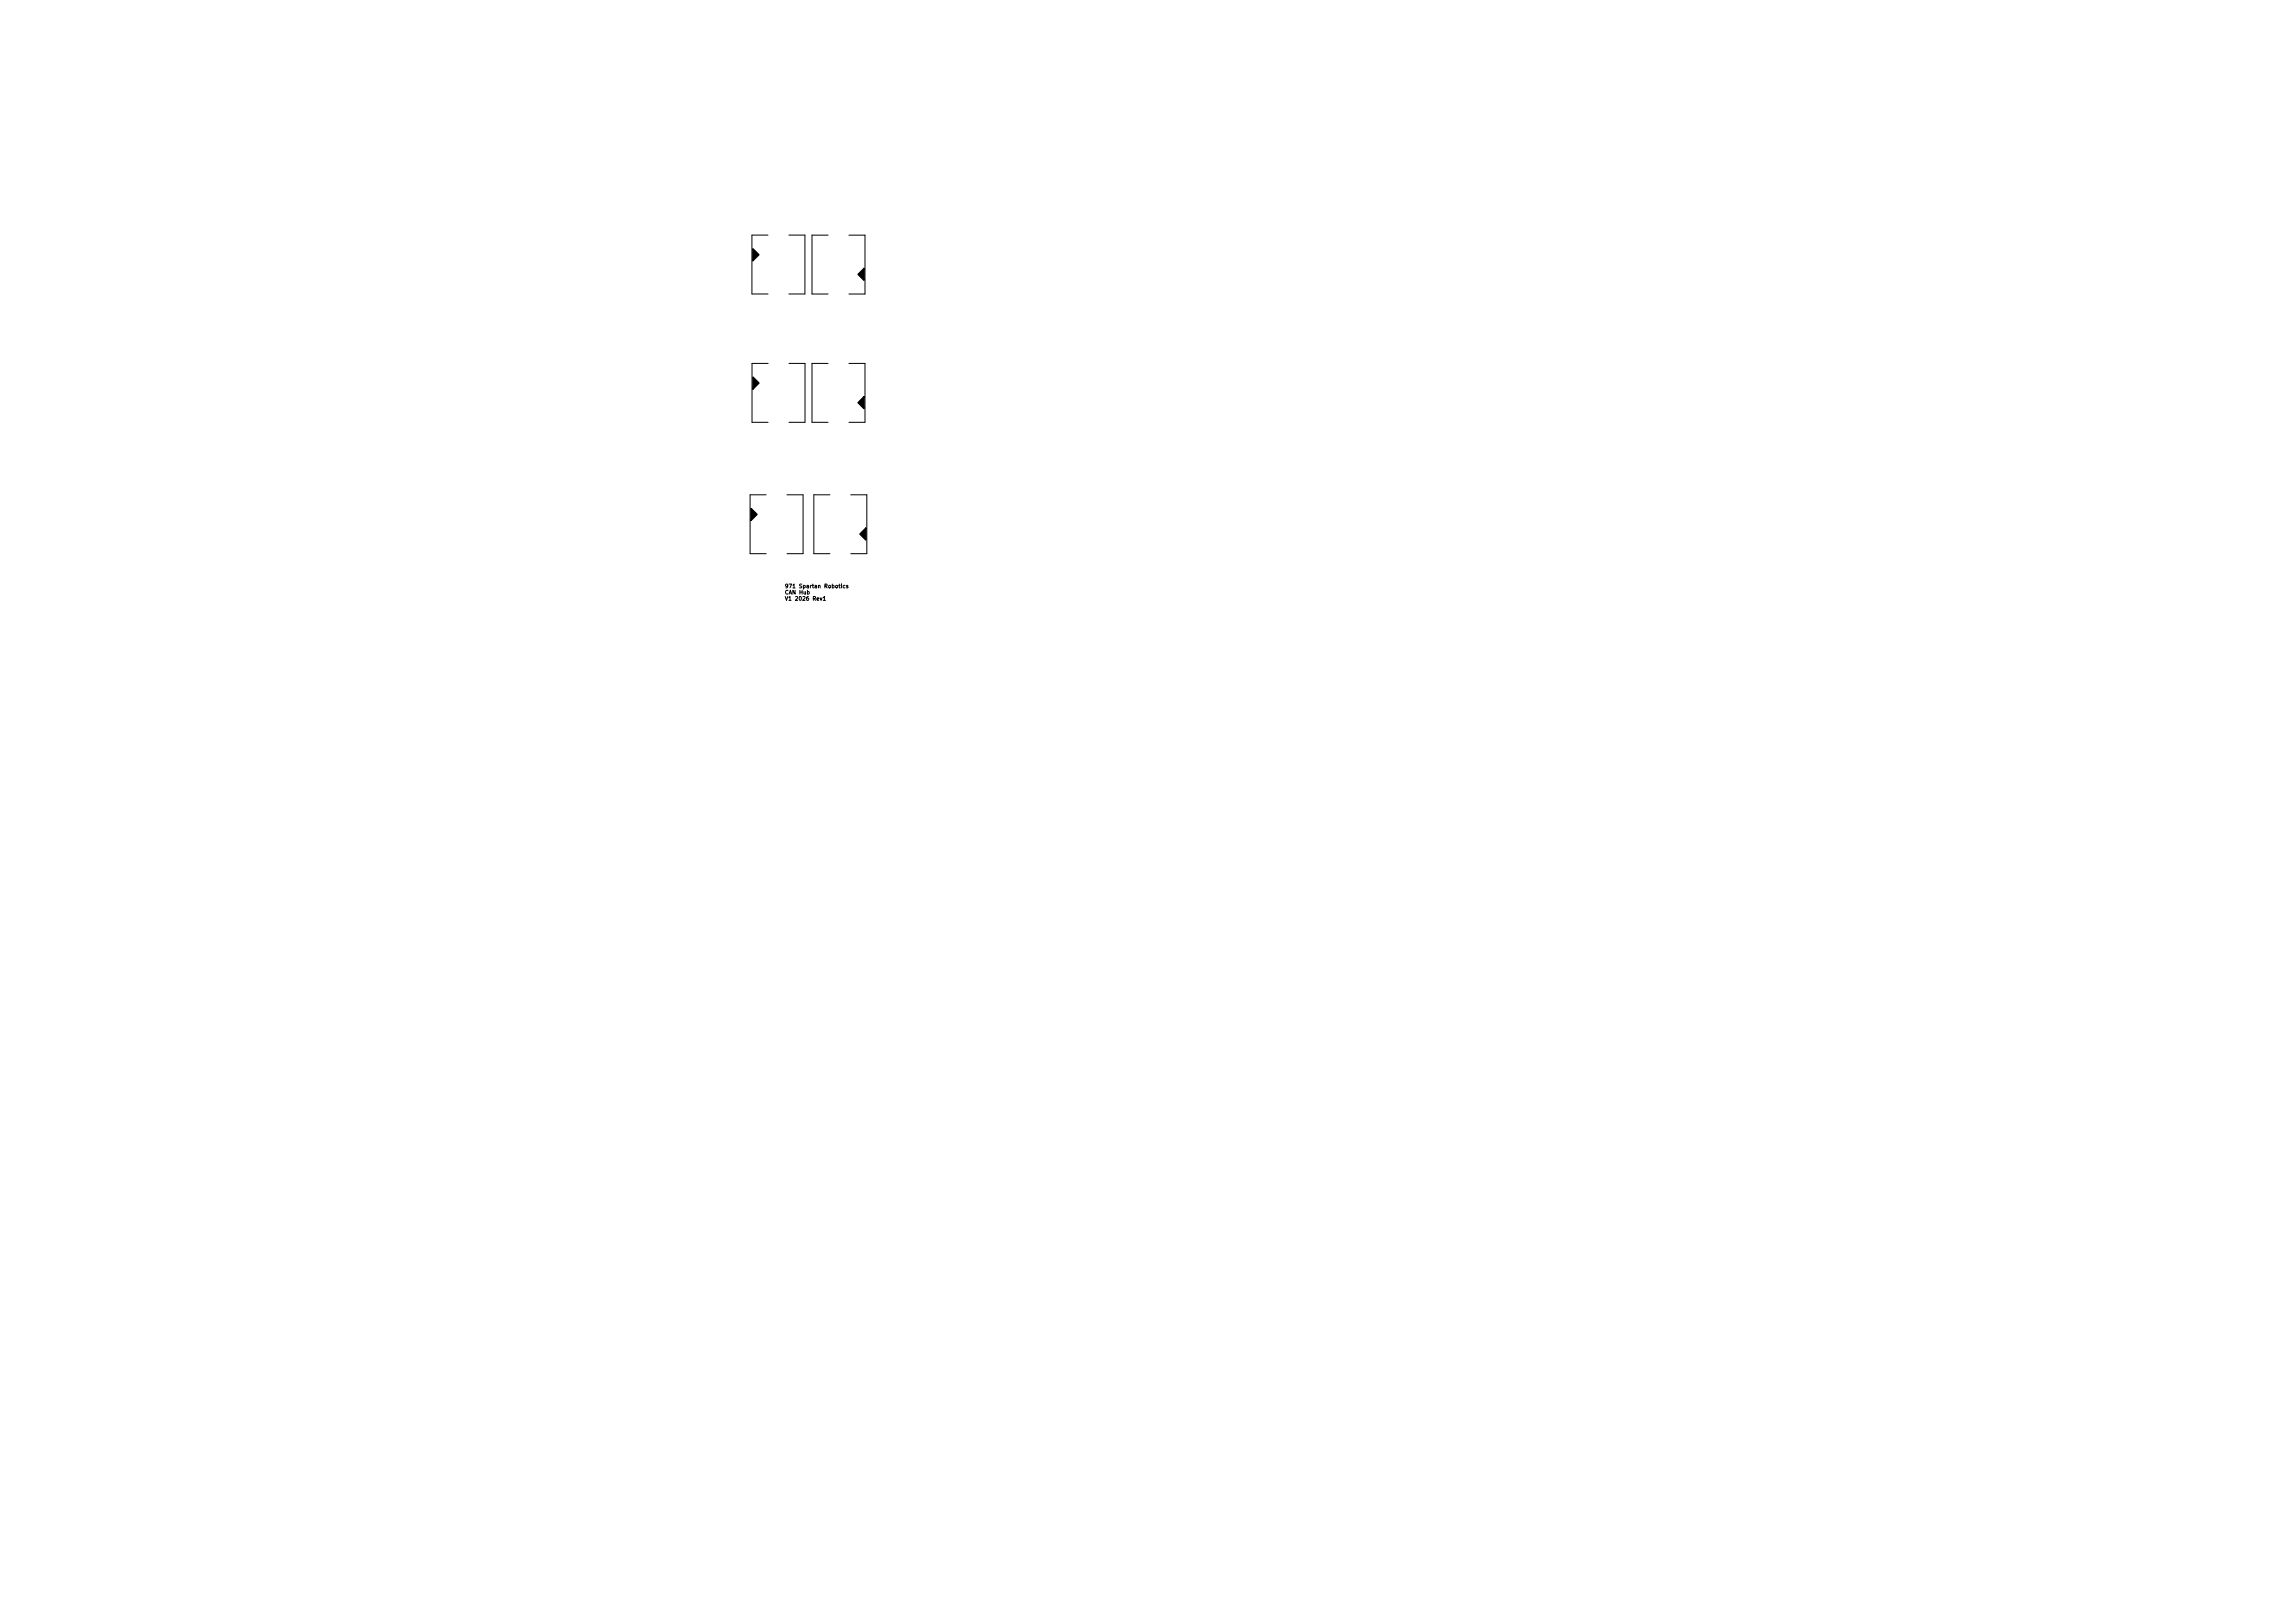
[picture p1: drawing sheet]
<svg xmlns="http://www.w3.org/2000/svg" width="297mm" height="210mm" viewBox="0 0 297 210" stroke-linecap="round" stroke-linejoin="round" font-family="sans-serif">
<defs><g id="words">
<g font-size=".5">
<text x="101.5" y="76.2">971 Spartan Robotics</text>
<text x="101.5" y="77">CAN Hub</text>
<text x="101.5" y="77.8">V1 2026 Rev1</text>
</g>
</g></defs>
<path d="M97.4 32.2l.8 .8-.8 .7zM111.8 34.7v1.6l-.7-.8zM97.4 48.8l.8 .8-.8 .7zM111.8 51.3v1.6l-.7-.8zM97.2 65.8l.8 .8-.8 .7zM111.3 69.1l.8-.8v1.6z" fill="none" stroke="#000" stroke-width=".2"/>
<path d="M97.4 32.2l.8 .8-.8 .7zM111.1 35.5l.7-.8v1.6zM97.4 48.8l.8 .8-.8 .7zM111.1 52.1l.7-.8v1.6zM97.2 65.8l.8 .8-.8 .7zM111.3 69.1l.8-.8v1.6z" fill="#000"/>
<path d="M99.4 30.4h-2.1v7.6h2.1M102.1 30.4h2.1v7.6h-2.1M107.2 30.4h-2.1v7.6h2.1M109.9 30.4h2v7.6h-2M99.4 47h-2.1v7.6h2.1M102.1 47h2.1v7.6h-2.1M107.2 47h-2.1v7.6h2.1M109.9 47h2v7.6h-2M99.2 64h-2.1v7.6h2.1M101.8 64h2.1v7.6h-2.1M107.4 64h-2.1v7.6h2.1M110.1 64h2.1v7.6h-2.1" fill="none" stroke="#000" stroke-width=".13"/>
<use href="#words"/>
</svg>
